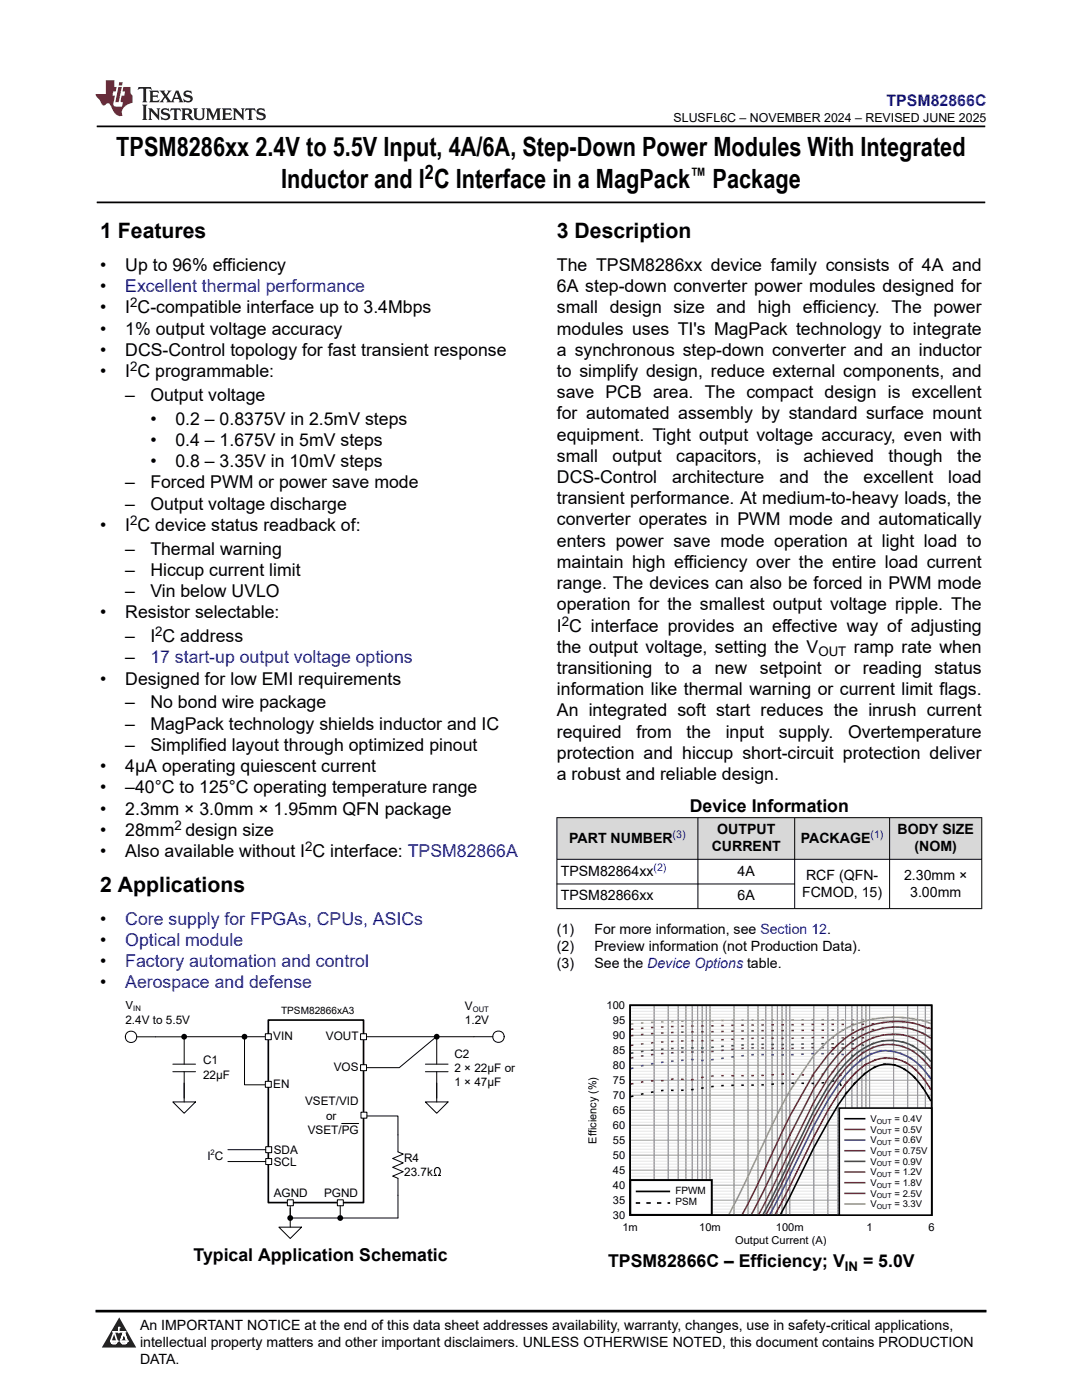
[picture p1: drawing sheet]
<svg xmlns="http://www.w3.org/2000/svg" width="216mm" height="279mm" viewBox="0 0 216 279" stroke-linecap="round" stroke-linejoin="round" font-family="sans-serif">
<defs><g id="words">
<g font-size="5.3">
<text x="23.2" y="31.2">TPSM8286xx 2.4V to 5.5V Input, 4A/6A, Step-Down Power Modules With Integrated</text>
<text x="56.1" y="37.5">Inductor and I C Interface in a MagPack</text>
<text x="142.2" y="37.5">Package</text>
</g>
<g font-size="4.2">
<text x="20" y="47.5">1 Features</text>
<text x="111.1" y="47.5">3 Description</text>
<text x="20" y="178">2 Applications</text>
</g>
<g font-size="4">
<text x="84.8" y="35.8">2</text>
<text x="137.7" y="36.2">™</text>
</g>
<g font-size="3.5">
<text x="20" y="54.1">•</text>
<text x="20" y="58.3">•</text>
<text x="25" y="54.1">Up to 96% efficiency</text>
<text x="111.1" y="58.3">6A step-down converter power modules designed for</text>
<text x="111.1" y="54.1">The TPSM8286xx device family consists of 4A and</text>
<text x="20" y="62.5">•</text>
<text x="25" y="62.5">I C-compatible interface up to 3.4Mbps</text>
<text x="111.1" y="62.5">small design size and high efficiency. The power</text>
<text x="20" y="66.8">•</text>
<text x="20" y="71">•</text>
<text x="25" y="66.8">1% output voltage accuracy</text>
<text x="25" y="71">DCS-Control topology for fast transient response</text>
<text x="111.1" y="66.8">modules uses TI's MagPack technology to integrate</text>
<text x="111.1" y="71">a synchronous step-down converter and an inductor</text>
<text x="20" y="75.2">•</text>
<text x="25" y="75.2">I C programmable:</text>
<text x="111.1" y="75.2">to simplify design, reduce external components, and</text>
<text x="25" y="80">–</text>
<text x="30" y="80">Output voltage</text>
<text x="111.1" y="79.5">save PCB area. The compact design is excellent</text>
<text x="111.1" y="83.7">for automated assembly by standard surface mount</text>
<text x="30" y="84.8">•</text>
<text x="30" y="89">•</text>
<text x="35" y="84.8">0.2 – 0.8375V in 2.5mV steps</text>
<text x="35" y="89">0.4 – 1.675V in 5mV steps</text>
<text x="111.1" y="87.9">equipment. Tight output voltage accuracy, even with</text>
<text x="30" y="93.2">•</text>
<text x="35" y="93.2">0.8 – 3.35V in 10mV steps</text>
<text x="111.1" y="92.2">small</text>
<text x="122.2" y="92.2">output</text>
<text x="134.9" y="92.2">capacitors,</text>
<text x="154.9" y="92.2">is</text>
<text x="160.3" y="92.2">achieved</text>
<text x="177.3" y="92.2">though</text>
<text x="191" y="92.2">the</text>
<text x="25" y="97.5">–</text>
<text x="25" y="101.7">–</text>
<text x="30" y="97.5">Forced PWM or power save mode</text>
<text x="30" y="101.7">Output voltage discharge</text>
<text x="111.1" y="96.4">DCS-Control</text>
<text x="111.1" y="100.6">transient performance. At medium-to-heavy loads, the</text>
<text x="134.1" y="96.4">architecture</text>
<text x="155.5" y="96.4">and</text>
<text x="164.4" y="96.4">the</text>
<text x="172.3" y="96.4">excellent</text>
<text x="189.2" y="96.4">load</text>
<text x="20" y="105.9">•</text>
<text x="25" y="105.9">I C device status readback of:</text>
<text x="111.1" y="104.9">converter operates in PWM mode and automatically</text>
<text x="25" y="110.7">–</text>
<text x="30" y="110.7">Thermal warning</text>
<text x="111.1" y="113.3">maintain high efficiency over the entire load current</text>
<text x="111.1" y="109.1">enters power save mode operation at light load to</text>
<text x="25" y="114.9">–</text>
<text x="25" y="119.2">–</text>
<text x="30" y="114.9">Hiccup current limit</text>
<text x="30" y="119.2">Vin below UVLO</text>
<text x="111.1" y="117.6">range. The devices can also be forced in PWM mode</text>
<text x="20" y="123.4">•</text>
<text x="25" y="123.4">Resistor selectable:</text>
<text x="111.1" y="121.8">operation for the smallest output voltage ripple. The</text>
<text x="25" y="128.2">–</text>
<text x="30" y="128.2">I C address</text>
<text x="111.1" y="126">I C interface provides an effective way of adjusting</text>
<text x="111.1" y="130.3">the output voltage, setting the V</text>
<text x="170.4" y="130.3">ramp rate when</text>
<text x="20" y="136.6">•</text>
<text x="25" y="132.4">–</text>
<text x="25" y="136.6">Designed for low EMI requirements</text>
<text x="111.1" y="134.5">transitioning</text>
<text x="132.7" y="134.5">to</text>
<text x="138.1" y="134.5">a</text>
<text x="142.6" y="134.5">new</text>
<text x="151.6" y="134.5">setpoint</text>
<text x="166.5" y="134.5">or</text>
<text x="172.2" y="134.5">reading</text>
<text x="186.5" y="134.5">status</text>
<text x="25" y="141.4">–</text>
<text x="30" y="141.4">No bond wire package</text>
<text x="111.1" y="143">An integrated soft start reduces the inrush current</text>
<text x="111.1" y="138.7">information like thermal warning or current limit flags.</text>
<text x="25" y="145.6">–</text>
<text x="25" y="149.9">–</text>
<text x="30" y="145.6">MagPack technology shields inductor and IC</text>
<text x="30" y="149.9">Simplified layout through optimized pinout</text>
<text x="111.1" y="147.2">required</text>
<text x="127" y="147.2">from</text>
<text x="137" y="147.2">the</text>
<text x="144.8" y="147.2">input</text>
<text x="155.4" y="147.2">supply.</text>
<text x="169.2" y="147.2">Overtemperature</text>
<text x="20" y="154.1">•</text>
<text x="25" y="154.1">4µA operating quiescent current</text>
<text x="111.1" y="151.4">protection and hiccup short-circuit protection deliver</text>
<text x="111.1" y="155.7">a robust and reliable design.</text>
<text x="20" y="158.3">•</text>
<text x="25" y="158.3">–40°C to 125°C operating temperature range</text>
<text x="20" y="162.6">•</text>
<text x="20" y="166.8">•</text>
<text x="25" y="162.6">2.3mm × 3.0mm × 1.95mm QFN package</text>
<text x="25" y="166.8">28mm design size</text>
<text x="137.6" y="162">Device Information</text>
<text x="20" y="171">•</text>
<text x="25" y="171">Also available without I C interface: TPSM82866A</text>
<text x="20" y="184.6">•</text>
<text x="20" y="188.8">•</text>
<text x="20" y="193">•</text>
<text x="20" y="197.3">•</text>
<text x="38.6" y="251.6">Typical Application Schematic</text>
<text x="121.3" y="252.9">TPSM82866C – Efficiency; V</text>
<text x="172.2" y="252.9">= 5.0V</text>
</g>
<g font-size="3.5" fill="#00f">
<text x="25" y="58.3">Excellent thermal performance</text>
<text x="30" y="132.4">17 start-up output voltage options</text>
<text x="25" y="184.6">Core supply for FPGAs, CPUs, ASICs</text>
<text x="25" y="188.8">Optical module</text>
<text x="25" y="193">Factory automation and control</text>
<text x="25" y="197.3">Aerospace and defense</text>
</g>
<text font-size="3.2" fill="#00f" x="176.9" y="21.1">TPSM82866C</text>
<g font-size="2.8">
<text x="143.1" y="166.5">OUTPUT</text>
<text x="179.1" y="166.5">BODY SIZE</text>
<text x="113.6" y="168.2">PART NUMBER</text>
<text x="142" y="169.8">CURRENT</text>
<text x="159.8" y="168.2">PACKAGE</text>
<text x="182.5" y="169.8">(NOM)</text>
<text x="111.9" y="174.8">TPSM82864xx</text>
<text x="111.9" y="179.7">TPSM82866xx</text>
<text x="147.2" y="174.8">4A</text>
<text x="147.2" y="179.7">6A</text>
<text x="160" y="178.9">FCMOD, 15)</text>
<text x="160.8" y="175.5">RCF (QFN-</text>
<text x="180.4" y="175.5">2.30mm ×</text>
<text x="181.6" y="178.9">3.00mm</text>
<text x="111.1" y="186.5">(1)</text>
<text x="111.1" y="189.9">(2)</text>
<text x="118.6" y="186.5">For more information, see Section 12.</text>
<text x="118.6" y="189.9">Preview information (not Production Data).</text>
<text x="111.1" y="193.3">(3)</text>
<text x="118.6" y="193.3">See the Device Options table.</text>
<text x="27.9" y="265.5">An IMPORTANT NOTICE at the end of this data sheet addresses availability, warranty, changes, use in safety-critical applications,</text>
<text x="27.9" y="268.9">intellectual property matters and other important disclaimers. UNLESS OTHERWISE NOTED, this document contains PRODUCTION</text>
<text x="27.9" y="272.3">DATA.</text>
</g>
<g font-size="2.6">
<text x="26" y="61.4">2</text>
<text x="26" y="74.1">2</text>
<text x="26" y="104.8">2</text>
<text x="112.1" y="124.9">2</text>
<text x="31" y="127">2</text>
<text x="163.3" y="131">OUT</text>
<text x="34.8" y="165.6">2</text>
<text x="60.9" y="169.8">2</text>
<text x="168.6" y="253.6">IN</text>
</g>
<text font-size="2.5" x="134.4" y="24.3">SLUSFL6C – NOVEMBER 2024 – REVISED JUNE 2025</text>
<g font-size="2.3">
<text x="25" y="201.5">V</text>
<text x="92.8" y="201.6">V</text>
<text x="25" y="204.3">2.4V to 5.5V</text>
<text x="54.5" y="207.6">VIN</text>
<text x="65" y="207.6">VOUT</text>
<text x="92.8" y="204.4">1.2V</text>
<text x="40.5" y="212.4">C1</text>
<text x="40.5" y="215.2">22µF</text>
<text x="66.6" y="213.8">VOS</text>
<text x="90.7" y="211.1">C2</text>
<text x="90.7" y="213.9">2 × 22µF or</text>
<text x="54.5" y="217.1">EN</text>
<text x="60.9" y="220.6">VSET/VID</text>
<text x="90.7" y="216.8">1 × 47µF</text>
<text x="61.4" y="226.2">VSET/PG</text>
<text x="65.1" y="223.4">or</text>
<text x="41.4" y="231.6">I C</text>
<text x="54.6" y="230.3">SDA</text>
<text x="54.6" y="232.7">SCL</text>
<text x="80.6" y="231.8">R4</text>
<text x="54.6" y="238.9">AGND</text>
<text x="64.7" y="238.9">PGND</text>
<text x="80.6" y="234.6">23.7k</text>
</g>
<g font-size="2.2">
<text x="121" y="201.3">100</text>
<text x="122.3" y="207.3">90</text>
<text x="122.3" y="204.3">95</text>
<text x="122.3" y="213.3">80</text>
<text x="122.3" y="210.3">85</text>
<text x="122.3" y="219.3">70</text>
<text x="122.3" y="216.3">75</text>
<text x="122.3" y="225.3">60</text>
<text x="122.3" y="222.3">65</text>
<text x="119" y="228.2" transform="rotate(-90 119 228.2)">Efficiency (%)</text>
<text x="122.3" y="231.2">50</text>
<text x="122.3" y="228.3">55</text>
<text x="122.3" y="237.2">40</text>
<text x="122.3" y="234.2">45</text>
<text x="122.3" y="243.2">30</text>
<text x="122.3" y="240.2">35</text>
<text x="124.2" y="245.7">1m</text>
<text x="139.5" y="245.7">10m</text>
<text x="154.8" y="245.7">100m</text>
<text x="172.9" y="245.7">1</text>
<text x="185.3" y="245.7">6</text>
<text x="146.7" y="248.2">Output Current (A)</text>
</g>
<g font-size="2.1" fill="#00f">
<text x="134.2" y="167.2">(3)</text>
<text x="173.7" y="167.2">(1)</text>
<text x="130.4" y="173.8">(2)</text>
</g>
<g font-size="2">
<text x="56.1" y="202.4">TPSM82866xA3</text>
<text x="134.8" y="238.2">FPWM</text>
<text x="134.8" y="240.5">PSM</text>
</g>
<g font-size="1.9">
<text x="173.7" y="223.9">V</text>
<text x="173.7" y="226.1">V</text>
<text x="178.5" y="223.9">= 0</text>
<text x="178.5" y="226.1">= 0</text>
<text x="181.2" y="223.9">.4V</text>
<text x="181.2" y="226.1">.5V</text>
<text x="173.7" y="228.2">V</text>
<text x="173.7" y="230.3">V</text>
<text x="173.7" y="232.4">V</text>
<text x="178.5" y="228.2">= 0</text>
<text x="178.5" y="230.3">= 0</text>
<text x="178.5" y="232.4">= 0</text>
<text x="181.2" y="228.2">.6V</text>
<text x="181.2" y="230.3">.75V</text>
<text x="181.2" y="232.4">.9V</text>
<text x="173.7" y="234.6">V</text>
<text x="173.7" y="236.7">V</text>
<text x="173.7" y="238.8">V</text>
<text x="178.5" y="238.8">= 2</text>
<text x="178.5" y="234.6">= 1</text>
<text x="178.5" y="236.7">= 1</text>
<text x="181.2" y="238.8">.5V</text>
<text x="181.2" y="234.6">.2V</text>
<text x="181.2" y="236.7">.8V</text>
<text x="173.7" y="241">V</text>
<text x="178.5" y="241">= 3</text>
<text x="181.2" y="241">.3V</text>
</g>
<g font-size="1.5">
<text x="26.6" y="201.8">IN</text>
<text x="94.3" y="202">OUT</text>
<text x="42" y="230.5">2</text>
</g>
<g font-size="1.4">
<text x="174.9" y="224.2">OUT</text>
<text x="174.9" y="226.4">OUT</text>
<text x="174.9" y="228.5">OUT</text>
<text x="174.9" y="230.6">OUT</text>
<text x="174.9" y="232.8">OUT</text>
<text x="174.9" y="239.1">OUT</text>
<text x="174.9" y="234.9">OUT</text>
<text x="174.9" y="237">OUT</text>
<text x="174.9" y="241.3">OUT</text>
</g>
</g></defs>
<path d="M19.3 25.2h177.3M19.3 40.4h177.3" fill="none" stroke="#000" stroke-width=".35"/>
<g fill="#d8d8d8">
<path d="M111.1 163.2h84.8v8.3h-84.8z" fill-rule="evenodd"/>
<path d="M111.2 163.2h28v8.2h-28z" fill-rule="evenodd"/>
<path d="M139.3 163.2h19.2v8.2h-19.2z" fill-rule="evenodd"/>
<path d="M158.6 163.2h18.8v8.2h-18.8z" fill-rule="evenodd"/>
<path d="M177.6 163.2h18.2v8.2h-18.2z" fill-rule="evenodd"/>
</g>
<path d="M111.1 163.2h84.9M111.1 171.5h84.9M111.1 176.4h47.5M111.1 163.1v18.3M139.3 163.1v18.3M158.6 163.1v18.3M177.5 163.1v18.3M195.9 163.1v18.3M111.1 181.3h84.9M48.8 207v9.5h4.7M87.1 206.9l-7.4 6.2h-7.2M57.9 240.2v2.5" fill="none" stroke="#000" stroke-width=".2"/>
<path d="M53.5 203.6h19v36.4h-19z" fill-rule="evenodd" fill="#fff"/>
<path d="M53.5 203.6h19v36.4h-19z" fill="none" stroke="#000" stroke-width=".34"/>
<path d="M73.1 206.9h13.5M84.9 219.9h4.5l-2.3 2.3zM87.1 216.1v3.8M55.6 244.9h4.6l-2.3 2.3zM57.9 241.1v3.8" fill="none" stroke="#000" stroke-width=".2"/>
<circle cx="87.1" cy="206.9" r=".58" fill="#000"/>
<path d="M52.9 215.8h1.2v1.2h-1.2z" fill-rule="evenodd" fill="#fff"/>
<g fill="none" stroke="#000" stroke-width=".2">
<path d="M27.3 206.9h9.8M34.5 219.9h4.5l-2.3 2.3zM34.5 213.9h4.5M34.5 212.4h4.5M36.8 207.1v5.3M36.8 213.9l-.1 6M37.3 206.9h11.5M49.4 206.9h3.5M52.9 215.8h1.2v1.2h-1.2zM84.9 213.9h4.5M84.9 212.4h4.5M87.1 207.1v5.3"/>
<path d="M87.1 213.9v5.3M98.3 206.9h-11.2"/>
<circle cx="26.2" cy="206.9" r="1.14"/>
<circle cx="99.5" cy="206.9" r="1.14"/>
</g>
<g fill="#000">
<circle cx="36.7" cy="206.9" r=".58"/>
<circle cx="48.8" cy="206.9" r=".58"/>
</g>
<path d="M52.9 206.3h1.2v1.2h-1.2z" fill-rule="evenodd" fill="#fff"/>
<path d="M52.9 206.3h1.2v1.2h-1.2z" fill="none" stroke="#000" stroke-width=".2"/>
<path d="M57.3 239.4h1.2v1.2h-1.2z" fill-rule="evenodd" fill="#fff"/>
<path d="M57.3 239.4h1.2v1.2h-1.2zM58.5 243.1h20.9" fill="none" stroke="#000" stroke-width=".2"/>
<circle cx="57.9" cy="243.1" r=".58" fill="#000"/>
<path d="M71.9 212.5h1.2v1.2h-1.2z" fill-rule="evenodd" fill="#fff"/>
<path d="M71.9 212.5h1.2v1.2h-1.2z" fill="none" stroke="#000" stroke-width=".2"/>
<path d="M71.9 206.3h1.2v1.2h-1.2z" fill-rule="evenodd" fill="#fff"/>
<path d="M71.9 206.3h1.2v1.2h-1.2z" fill="none" stroke="#000" stroke-width=".2"/>
<path d="M67.3 239.4h1.2v1.2h-1.2z" fill-rule="evenodd" fill="#fff"/>
<path d="M67.3 239.4h1.2v1.2h-1.2zM67.9 240.6v1.9" fill="none" stroke="#000" stroke-width=".2"/>
<circle cx="67.9" cy="243.1" r=".58" fill="#000"/>
<path d="M72 222h1.2v1.1h-1.2z" fill-rule="evenodd" fill="#fff"/>
<path d="M72 222h1.2v1.1h-1.2z" fill="none" stroke="#000" stroke-width=".2"/>
<path d="M53 228.9h1.2v1.1h-1.2z" fill-rule="evenodd" fill="#fff"/>
<path d="M45.5 229.4h7.5M53 228.9h1.2v1.1h-1.2zM73.2 222.7h6.2v7.2l1.1 .4-2.1 .9 2.1 .9-2.1 .9 2.1 .8-2.1 .9 1 .5v7.9" fill="none" stroke="#000" stroke-width=".2"/>
<path d="M53 231.2h1.2v1.2h-1.2z" fill-rule="evenodd" fill="#fff"/>
<path d="M45.5 231.8h7.5M53 231.2h1.2v1.2h-1.2zM68.2 224.2h3.4" fill="none" stroke="#000" stroke-width=".2"/>
<g fill="none" stroke="#000" stroke-width=".32">
<path d="M125.7 200.6h60.2v41.9h-60.2zM126.4 218.7l-.5 .2M128.4 218.3l-.5 .1M130.4 217.9l-.5 .1M132.4 217.6l-.5 .1M133.9 217.6h.5M136.4 217.6h-.5M138.4 217.4l-.5 .1M140.4 217.1l-.5 .1M142.4 216.8l-.5 .1M144.4 216.6l-.5 .1M146.4 216.6h-.5"/>
<path d="M148.4 216.6h-.5M150.4 216.6h-.5M152.4 216.5h-.5M154.4 216.4h-.5M156.4 216.2h-.5M157.9 216.2h.5M159.9 216.2h.5M161.9 216.2h.5M164.4 216.1h-.5M166.4 215.7l-.5 .1M167.6 216.2l.3 .5M169 217.9l-.3 .4v-.1"/>
<path d="M170.8 215.9l-.5 .5M172.7 214.1l-.5 .4M174.7 212.8l-.5 .3M176.7 212.3l-.5 .1M178.2 212.5l.5 .1M180.3 213.2l.5 .4M182.2 214.8l.5 .5M183.9 216.7l.4 .5M185.2 218.7l.3 .5M185.7 219.8l-1.5-2.6a10.2 10.2 0 0 0-6.2-4.8 6.4 6.4 0 0 0-5.2 1.7 30.8 30.8 0 0 0-7.6 9.9l-2.8 5.1-6.7 13.2"/>
</g>
<g fill="none" stroke="#999" stroke-width=".2">
<path d="M125.7 218.6h60.2M125.7 215.6h60.2M125.7 212.6h60.2M125.7 209.6h60.2M125.7 206.6h60.2M125.7 203.6h60.2M130.5 200.6v41.9M133.3 200.6v41.9M135.3 200.6v41.9M136.9 200.6v41.9M138.1 200.6v41.9M139.2 200.6v41.9"/>
<path d="M140.1 200.6v41.9M140.9 200.6v41.9M141.7 200.6v41.9M146.5 200.6v41.9M149.3 200.6v41.9M151.3 200.6v41.9M152.8 200.6v41.9M154.1 200.6v41.9M155.1 200.6v41.9M156 200.6v41.9M156.9 200.6v41.9M157.6 200.6v41.9"/>
<path d="M162.4 200.6v41.9M165.2 200.6v41.9M167.2 200.6v41.9M168.7 200.6v41.9M170 200.6v41.9M171.1 200.6v41.9M172 200.6v41.9M172.8 200.6v41.9M173.5 200.6v41.9M178.3 200.6v41.9M181.1 200.6v41.9M183.1 200.6v41.9"/>
<path d="M184.6 200.6v41.9M125.7 239.5h60.2M125.7 236.5h60.2M125.7 233.5h60.2M125.7 230.5h60.2M125.7 227.5h60.2M125.7 224.6h60.2M125.7 221.6h60.2"/>
</g>
<g fill="none" stroke="#e6e6e6" stroke-width=".2">
<path d="M125.7 219.8h60.2M125.7 219.2h60.2M125.7 218h60.2M125.7 217.4h60.2M125.7 216.8h60.2M125.7 216.2h60.2M125.7 215h60.2M125.7 214.4h60.2M125.7 213.8h60.2M125.7 213.2h60.2M125.7 212h60.2M125.7 211.4h60.2"/>
<path d="M125.7 210.8h60.2M125.7 210.2h60.2M125.7 209h60.2M125.7 208.4h60.2M125.7 207.8h60.2M125.7 207.2h60.2M125.7 206h60.2M125.7 205.4h60.2M125.7 204.8h60.2M125.7 204.2h60.2M125.7 203h60.2M125.7 202.4h60.2"/>
<path d="M125.7 201.8h60.2M125.7 201.2h60.2M125.7 238.9h60.2M125.7 238.3h60.2M125.7 237.7h60.2M125.7 237.1h60.2M125.7 235.9h60.2M125.7 235.3h60.2M125.7 234.7h60.2M125.7 234.1h60.2M125.7 232.9h60.2M125.7 232.3h60.2"/>
<path d="M125.7 231.7h60.2M125.7 231.1h60.2M125.7 229.9h60.2M125.7 229.4h60.2M125.7 228.7h60.2M125.7 228.1h60.2M125.7 227h60.2M125.7 226.4h60.2M125.7 225.8h60.2M125.7 225.2h60.2M125.7 224h60.2M125.7 223.4h60.2"/>
<path d="M125.7 222.8h60.2M125.7 222.2h60.2M125.7 221h60.2M125.7 220.4h60.2M125.7 241.9h60.2M125.7 241.3h60.2M125.7 240.7h60.2M125.7 240.1h60.2"/>
</g>
<g fill="none" stroke="#f00" stroke-width=".32">
<path d="M126.4 216.3l-.5 .1M128.4 215.9l-.5 .1M130.4 215.7h-.5M132.4 215.7h-.5M134.4 215.3l-.5 .1M135.9 215.4h.5M138.4 215.4l-.5 .1M140.4 215l-.5 .1M142.4 214.7l-.5 .1M143.9 214.7h.5M145.9 214.7h.5M147.9 214.7h.5"/>
<path d="M149.9 214.7h.5M152.4 214.6h-.5M154.4 214.5h-.5M156.4 214.4h-.5M157.9 214.4h.5M159.9 214.5h.5M161.9 214.6h.5M164.4 214.4h-.5M166.4 213.8l-.5 .2M167.6 214.2l.3 .5M169.1 215.9l-.4 .3M170.9 213.9l-.5 .5"/>
<path d="M172.9 212.3l-.5 .4M174.9 211.4l-.5 .2M176.9 211.1h-.5M178.4 211.2l.5 .1M180.4 211.9l.5 .2M182.4 213.2l.5 .5M184.2 215.1l.4 .5M185.5 217.1l.2 .4-1.3-2.1a8.7 8.7 0 0 0-9.6-3.9l-.6 .3a13 13 0 0 0-5.5 4.5l-1.5 2.1-2 3.2-2.8 5.3-4.8 9.9-2.9 5.5"/>
</g>
<g fill="none" stroke="#295c75" stroke-width=".32">
<path d="M126.4 213.1l-.5 .2M128.4 212.6l-.5 .1M130.4 212.3h-.5M132.4 212h-.5M134.4 211.8h-.5M136.4 211.6h-.5M137.9 211.5h.5M140.4 211.6h-.5M142.4 211.4l-.5 .1M144.4 211.2h-.5M146.4 210.9l-.5 .1M148.4 210.7h-.5"/>
<path d="M150.4 210.5h-.5M151.9 210.5h.5M153.9 210.5h.5M156.4 210.5h-.5M158.4 210.5h-.5M160.4 210.4h-.5M162.4 210.3h-.5M163.9 210.3h.5M165.9 210.3l.5 .1M167.9 210.4l.5 .1M169.9 210.6l.4 .4M172 211.3l-.5 .4"/>
<path d="M174 210.2l-.5 .3M176 209.7l-.5 .1M177.5 209.7l.5 .1M179.5 210.1l.5 .2M181.5 211.1l.5 .3M183.5 212.6l.5 .5M185.2 214.6l.4 .5M185.7 215.4l-1.3-1.9a10.1 10.1 0 0 0-8.6-3.7 10.9 10.9 0 0 0-5.8 3.4 44.6 44.6 0 0 0-7.6 11.5l-6.6 13.5-2.2 4.1"/>
</g>
<g fill="none" stroke="#68275f" stroke-width=".32">
<path d="M126.4 211.1l-.5 .1M128.4 210.7l-.5 .1M130.4 210.4l-.5 .1M132.4 210.2l-.5 .1M134.4 210.1h-.5M136.4 210h-.5M137.9 209.9h.5M140.4 209.9l-.5 .1M142.4 209.8l-.5 .1M144.4 209.6l-.5 .1M146.4 209.4h-.5M148.4 209.2l-.5 .1"/>
<path d="M150.4 209.1h-.5M151.9 209.2h.5M153.9 209.2h.5M156.4 209.2h-.5M158.4 209.2h-.5M160.4 209.1h-.5M162.4 209.1h-.5M163.9 209.1h.5M165.9 209.1h.5M167.9 209.2h.5M169.9 209.2l.5 .1M172.4 209.9l-.5 .2"/>
<path d="M174.4 208.9l-.5 .2M176.4 208.4l-.5 .1M177.9 208.4l.5 .1M179.9 208.8l.5 .1M181.9 209.6l.5 .3M183.9 211.2l.5 .5M185.7 213.1v.2l-1.6-2a9.1 9.1 0 0 0-10.6-1.9 18.6 18.6 0 0 0-6.3 5.7l-2 3-2.8 4.9-6.6 13.6-2.9 5.7"/>
</g>
<g fill="none" stroke="#286b49" stroke-width=".32">
<path d="M126.4 210.1l-.5 .1M128.4 209.8l-.5 .1M130.4 209.6h-.5M132.4 209.4h-.5M134.4 209.2l-.5 .1M136.4 209.1h-.5M137.9 209.1h.5M140.4 209.1l-.5 .1M142.4 209h-.5M144.4 208.8h-.5M146.4 208.7h-.5M148.4 208.5l-.5 .1"/>
<path d="M150.4 208.4h-.5M151.9 208.4h.5M153.9 208.4h.5M156.4 208.4l-.5 .1M158.4 208.4l-.5 .1M160.4 208.4h-.5M162.4 208.3h-.5M163.9 208.3h.5M165.9 208.3h.5M167.9 208.4h.5M169.9 208.3h.5M171.9 208.5l.5 .2"/>
<path d="M174.4 208.2l-.5 .2M176.4 207.7l-.5 .1M177.9 207.6h.5M179.9 207.9l.5 .1M181.9 208.6l.5 .3M183.9 210l.5 .4M185.7 211.9l-1.8-1.9a9.6 9.6 0 0 0-11.1-1 21.2 21.2 0 0 0-7.6 7.9l-2.8 4.8-6.6 13.7-3.5 6.9"/>
</g>
<g fill="none" stroke="#9e3a3a" stroke-width=".32">
<path d="M126.4 208.6h-.5M128.4 208.3l-.5 .1M130.4 208.1h-.5M132.4 207.9l-.5 .1M134.4 207.8l-.5 .1M136.4 207.7l-.5 .1M138.4 207.7h-.5M140.4 207.7h-.5M142.4 207.6l-.5 .1M144.4 207.5h-.5M146.4 207.4h-.5M148.4 207.3h-.5"/>
<path d="M150.4 207.2h-.5M151.9 207.2h.5M153.9 207.2h.5M156.4 207.2h-.5M158.4 207.2h-.5M160.4 207.1l-.5 .1M162.4 207.1h-.5M163.9 207.1h.5M165.9 207.1h.5M167.9 207.1h.5M170.4 207.1h-.5M172.4 207.1h-.5"/>
<path d="M174.4 207l-.5 .1M176.4 206.5l-.5 .1M178.4 206.4h-.5M179.9 206.5l.5 .1M181.9 207l.5 .2M183.9 208l.5 .4M185.7 209.5l-1.9-1.5a10.7 10.7 0 0 0-11-.2 20.4 20.4 0 0 0-7.6 7.5l-2.8 4.7-8.4 17.2-2.6 5.1"/>
</g>
<g fill="none" stroke="#6b5028" stroke-width=".32">
<path d="M126.4 206.6l-.5 .1M128.4 206.4l-.5 .1M130.4 206.3h-.5M132.4 206.2h-.5M134.4 206l-.5 .1M136.4 206h-.5M138.4 205.9h-.5M139.9 205.9h.5M142.4 205.9h-.5M144.4 205.8l-.5 .1M146.4 205.8h-.5M148.4 205.7l-.5 .1"/>
<path d="M149.9 205.7h.5M152.4 205.7h-.5M153.9 205.7h.5M155.9 205.7h.5M158.4 205.7h-.5M160.4 205.6h-.5M162.4 205.6h-.5M163.9 205.6h.5M165.9 205.6h.5M167.9 205.6h.5M169.9 205.6h.5M171.9 205.5h.5"/>
<path d="M173.9 205.5h.5M176.4 205.2l-.5 .1M178.4 205h-.5M179.9 205l.5 .1M182 205.4l.4 .1M184 206.1l.5 .3M185.7 207.2l-1.5-.9-1.5-.7a13.5 13.5 0 0 0-10.7 1.1 18.3 18.3 0 0 0-6.8 6.3l-2.8 4.3-4.8 9.3-5.3 11.3-2.4 4.4"/>
</g>
<g fill="none" stroke="#84471f" stroke-width=".32">
<path d="M126.4 205.4h-.5M128.4 205.2h-.5M130.4 205l-.5 .1M132.4 204.9l-.5 .1M134.4 204.9h-.5M136.4 204.8h-.5M138.4 204.8h-.5M139.9 204.8h.5M142.4 204.7h-.5M144.4 204.7h-.5M145.9 204.6h.5M148.4 204.6h-.5"/>
<path d="M149.9 204.6h.5M152.4 204.5h-.5M153.9 204.5h.5M156.4 204.5h-.5M157.9 204.5h.5M160.4 204.5h-.5M162.4 204.4l-.5 .1M163.9 204.4h.5M165.9 204.4h.5M167.9 204.4l.5 .1M170.4 204.4h-.5M172.4 204.4h-.5"/>
<path d="M174.4 204.3l-.5 .1M176.4 204l-.5 .1M178.4 203.9h-.5M179.9 203.9h.5M181.9 204.1l.5 .1M183.9 204.7l.5 .2M185.7 205.3l-2.4-.8-1.5-.4a17.5 17.5 0 0 0-10.7 1.6 18.5 18.5 0 0 0-5.9 4.8l-2.8 3.7a190.2 190.2 0 0 0-10.1 19.8l-4.2 8.3"/>
</g>
<g fill="none" stroke="#b2af67" stroke-width=".32">
<path d="M126.4 204.3l-.5 .1M128.4 204.1l-.5 .1M130.4 204h-.5M132.4 203.9h-.5M134.4 203.9h-.5M136.4 203.8h-.5M137.9 203.8h.5M140.4 203.8h-.5M142.4 203.7h-.5M144.4 203.7h-.5M145.9 203.6h.5M148.4 203.6h-.5"/>
<path d="M149.9 203.6h.5M151.9 203.6h.5M153.9 203.6h.5M156.4 203.5l-.5 .1M158.4 203.5l-.5 .1M160.4 203.5h-.5M162.4 203.5h-.5M163.9 203.5h.5M165.9 203.5h.5M167.9 203.5h.5M170.4 203.5h-.5M172.4 203.5h-.5"/>
<path d="M174.4 203.4h-.5M176.4 203.1l-.5 .1M178.4 203h-.5M179.9 203.1h.5M181.9 203.3l.5 .1M183.9 203.6l.5 .2M185.7 204.3l-2.1-.8-2.5-.3a22.5 22.5 0 0 0-11.1 1.5 20 20 0 0 0-7.6 5.9 90.5 90.5 0 0 0-10.1 17.7l-3.6 7.6-3.2 6.4"/>
</g>
<path d="M167.5 221.1h18.4v21.4h-18.4z" fill-rule="evenodd" fill="#fff"/>
<path d="M167.5 221.1h18.4v21.4h-18.4zM168.6 223.3h3.9" fill="none" stroke="#000" stroke-width=".32"/>
<path d="M168.6 225.4h3.9" fill="none" stroke="#f00" stroke-width=".32"/>
<path d="M168.6 227.5h3.9" fill="none" stroke="#295c75" stroke-width=".32"/>
<path d="M168.6 229.7h3.9" fill="none" stroke="#68275f" stroke-width=".32"/>
<path d="M168.6 231.8h3.9" fill="none" stroke="#286b49" stroke-width=".32"/>
<path d="M168.6 233.9h3.9" fill="none" stroke="#9e3a3a" stroke-width=".32"/>
<path d="M168.6 236h3.9" fill="none" stroke="#6b5028" stroke-width=".32"/>
<path d="M168.6 238.2h3.9" fill="none" stroke="#84471f" stroke-width=".32"/>
<path d="M168.6 240.3h3.9" fill="none" stroke="#b2af67" stroke-width=".32"/>
<path d="M125.8 235.5h16.2v6.9h-16.2z" fill-rule="evenodd" fill="#fff"/>
<path d="M125.8 235.5h16.2v7h-16.2z" fill="none" stroke="#000" stroke-width=".39"/>
<path d="M127 237.8h6.5M127 240.1h.6M129.1 240.1h.6M131.3 240.1h.5M133.4 240.1h.1" fill="none" stroke="#000" stroke-width=".34"/>
<path d="M0 0h215.9v23.8h-215.9z" fill-rule="evenodd" fill="#fff"/>
<path d="M27.7 17.4l-.2 .6 .5-.3h.6v.2v2.1l-.2 .4h1l-.2-.4v-2.1v-.2h.5l.5 .3-.1-.6zM29.8 18.1l.2 .4v1.5l-.2 .4h1.9l.1-.6a1.08 1.08 0 0 1-1.3 .2v-.7h.6l.4 .2v-.6l-.4 .2h-.6v-.6l.2-.1a1 1 0 0 1 1 .2l-.1-.5zM31.8 18.1l1 1.1-1 1.2h.9l-.2-.2 .4-.7 .5 .7-.2 .2h1.6l-.2-.2 .1-.4h1l.1 .4-.1 .2h.9l-.2-.3-.8-2h-.5l-1 2.2-.8-1.1 .9-1.1h-.8l.2 .2-.5 .7-.3-.7 .1-.2zM35.2 18.5l.4 1h-.8zM36.8 18.2a.65 .65 0 0 0-.2 .8 .65 .65 0 0 0 .6 .4l.7 .2 .1 .2a.79 .79 0 0 1-.7 .4 .79 .79 0 0 1-.7-.5l.1 .7 .2-.1a.93 .93 0 0 0 1.1 .1 .93 .93 0 0 0 .4-1 1.46 1.46 0 0 0-1.2-.6l-.1-.3a1.09 1.09 0 0 1 1.2 .2l-.2-.6-.1 .1-.6-.2zM28.4 20.9l.2 .4v2.3l-.2 .3h1l-.2-.3v-2.3l.2-.4zM29.6 21.6l.2 .4v1.6l-.2 .3h.8l-.3-.3v-1.4l1.7 1.8v-2l.2-.4h-.8l.2 .2 .1 1.1-1.2-1.3zM32.3 21.8a.65 .65 0 0 0-.2 .7 .65 .65 0 0 0 .7 .4l.6 .2 .1 .2a.79 .79 0 0 1-.7 .4 .79 .79 0 0 1-.7-.5l.1 .7 .2-.1a.93 .93 0 0 0 1.1 .1 .93 .93 0 0 0 .4-.9 1.46 1.46 0 0 0-1.2-.6l-.1-.4a1.09 1.09 0 0 1 1.2 .2l-.2-.6-.1 .1-.6-.1zM34.1 21.6l-.1 .7a.63 .63 0 0 1 .7-.4l.1 1.7-.3 .3h1l-.2-.3v-1.7a.66 .66 0 0 1 .8 .4l-.1-.7zM36.2 21.6l.2 .4v1.6l-.2 .3h.9l-.2-.2v-.7h.5l.1 .2a.79 .79 0 0 0 1.2 .6l-1-.9a.61 .61 0 0 0 .6-.6 .61 .61 0 0 0-.5-.6zM36.9 21.9h.2a.47 .47 0 0 1 .5 .1 .47 .47 0 0 1 .1 .5l-.2 .2h-.6zM38.5 21.6l.2 .2a2.27 2.27 0 0 0 .4 2 1.04 1.04 0 0 0 1.7-.7v-1.3l.2-.2h-.8l.2 .4v1.1a.6 .6 0 0 1-.6 .6 .6 .6 0 0 1-.6-.6v-1.1l.3-.4zM41.1 21.6l.2 .4v1.6l-.2 .3h.7l-.2-.3v-1.5l.9 1.9 .8-1.9v1.5l-.2 .3h1l-.3-.3v-1.6l.3-.4h-.8l-.7 1.5-.7-1.5zM44.3 21.6l.2 .4v1.6l-.2 .3h1.9l.1-.5a1.09 1.09 0 0 1-1.3 .1v-.6h.6l.4 .1v-.6l-.4 .2h-.6v-.6l.2-.1a1.01 1.01 0 0 1 1 .3l-.1-.6zM46.4 21.6l.3 .4v1.6l-.3 .3h.8l-.2-.3v-1.4l1.6 1.8v-2l.2-.4h-.7l.2 .2v1.1l-1.2-1.3zM49 21.6l-.1 .7a.63 .63 0 0 1 .8-.4v1.7l-.3 .3h1l-.2-.3v-1.7a.66 .66 0 0 1 .8 .4l-.1-.7zM51.4 21.8a.65 .65 0 0 0-.2 .7 .65 .65 0 0 0 .6 .4l.6 .2 .2 .2a.79 .79 0 0 1-.8 .4 .79 .79 0 0 1-.6-.5l.1 .7 .2-.1a.93 .93 0 0 0 1 .1 .93 .93 0 0 0 .5-.9 1.46 1.46 0 0 0-1.3-.6l-.1-.4a1.09 1.09 0 0 1 1.3 .2l-.2-.6-.2 .1-.5-.1z" fill="#231f20"/>
<path d="M21.1 16v2.8h-2.1l.1 .3 .9 1a.95 .95 0 0 0 .9 .9 .59 .59 0 0 1 .6-.4 .59 .59 0 0 1 .5 .4l.4 .8a1.59 1.59 0 0 0 2.1 1.3 1.61 1.61 0 0 1 1-2.2l1-.4-.1-1.5a1.59 1.59 0 0 1-.4-1.6h-1.4l-.2 .9h.5l-.1 .8h-.5l-.2 1v.2l.4 .1-.2 .9h-.6a.73 .73 0 0 1-1.1-.7l.3-1.5h-.5l.2-.8h.5l.2-.9h-.5v-1.4zM23.6 17.4l-.6 3h.7l.6-3zM23.8 16.4l-.1 .7h.7l.1-.7z" fill="#ed1c24"/>
<path d="M0 261.4h215.9v18h-215.9z" fill-rule="evenodd" fill="#fff"/>
<path d="M23.8 262.9l3.4 6h-6.9z" fill="#231f20"/>
<path d="M22.1 267.7h1.3l-.4 .5h-.3a.55 .55 0 0 1-.6-.5z" fill-rule="evenodd" fill="#fff"/>
<path d="M22.1 267.7h1.3l-.4 .5h-.3a.55 .55 0 0 1-.6-.5z" fill="none" stroke="#231f20" stroke-width=".34"/>
<path d="M22.1 267.7h1.3l-.4 .5h-.5zM23.7 265.9h.1M23.7 264.9v1z" fill="none" stroke="#fff" stroke-width=".34"/>
<circle cx="23.7" cy="264.9" r=".17" fill="#fff"/>
<path d="M22.6 265.8h.1M22.6 265.8h2.3z" fill="none" stroke="#fff" stroke-width=".34"/>
<circle cx="24.9" cy="265.8" r=".17" fill="#fff"/>
<path d="M24 267.7h.1" fill="none" stroke="#fff" stroke-width=".34"/>
<path d="M24.7 265.8l-.7 1.9z" fill="#fff"/>
<path d="M24.7 265.8l-.7 1.9z" fill="none" stroke="#fff" stroke-width=".34"/>
<path d="M24.7 265.8l.7 1.9z" fill="#fff"/>
<path d="M24.7 265.8l.7 1.9zM25.3 267.7h.1" fill="none" stroke="#fff" stroke-width=".34"/>
<circle cx="22.1" cy="267.7" r=".17" fill="#fff"/>
<path d="M22.8 265.8l-.7 1.9zM22.8 265.8l.6 1.9z" fill="none" stroke="#fff" stroke-width=".34"/>
<circle cx="23.4" cy="267.7" r=".17" fill="#fff"/>
<path d="M24.1 267.7h1.3a.65 .65 0 0 1-.6 .5 .65 .65 0 0 1-.7-.5z" fill-rule="evenodd" fill="#fff"/>
<path d="M24.1 267.7h1.3a.65 .65 0 0 1-.6 .5 .65 .65 0 0 1-.7-.5z" fill="none" stroke="#231f20" stroke-width=".34"/>
<path d="M24 267.7h.1M24.1 267.7h1.3l-.4 .5h-.5z" fill="none" stroke="#fff" stroke-width=".34"/>
<circle cx="25.4" cy="267.7" r=".17" fill="#fff"/>
<path d="M19 261.7h177.8" fill="none" stroke="#000" stroke-width=".53"/>
<use href="#words"/>
</svg>
